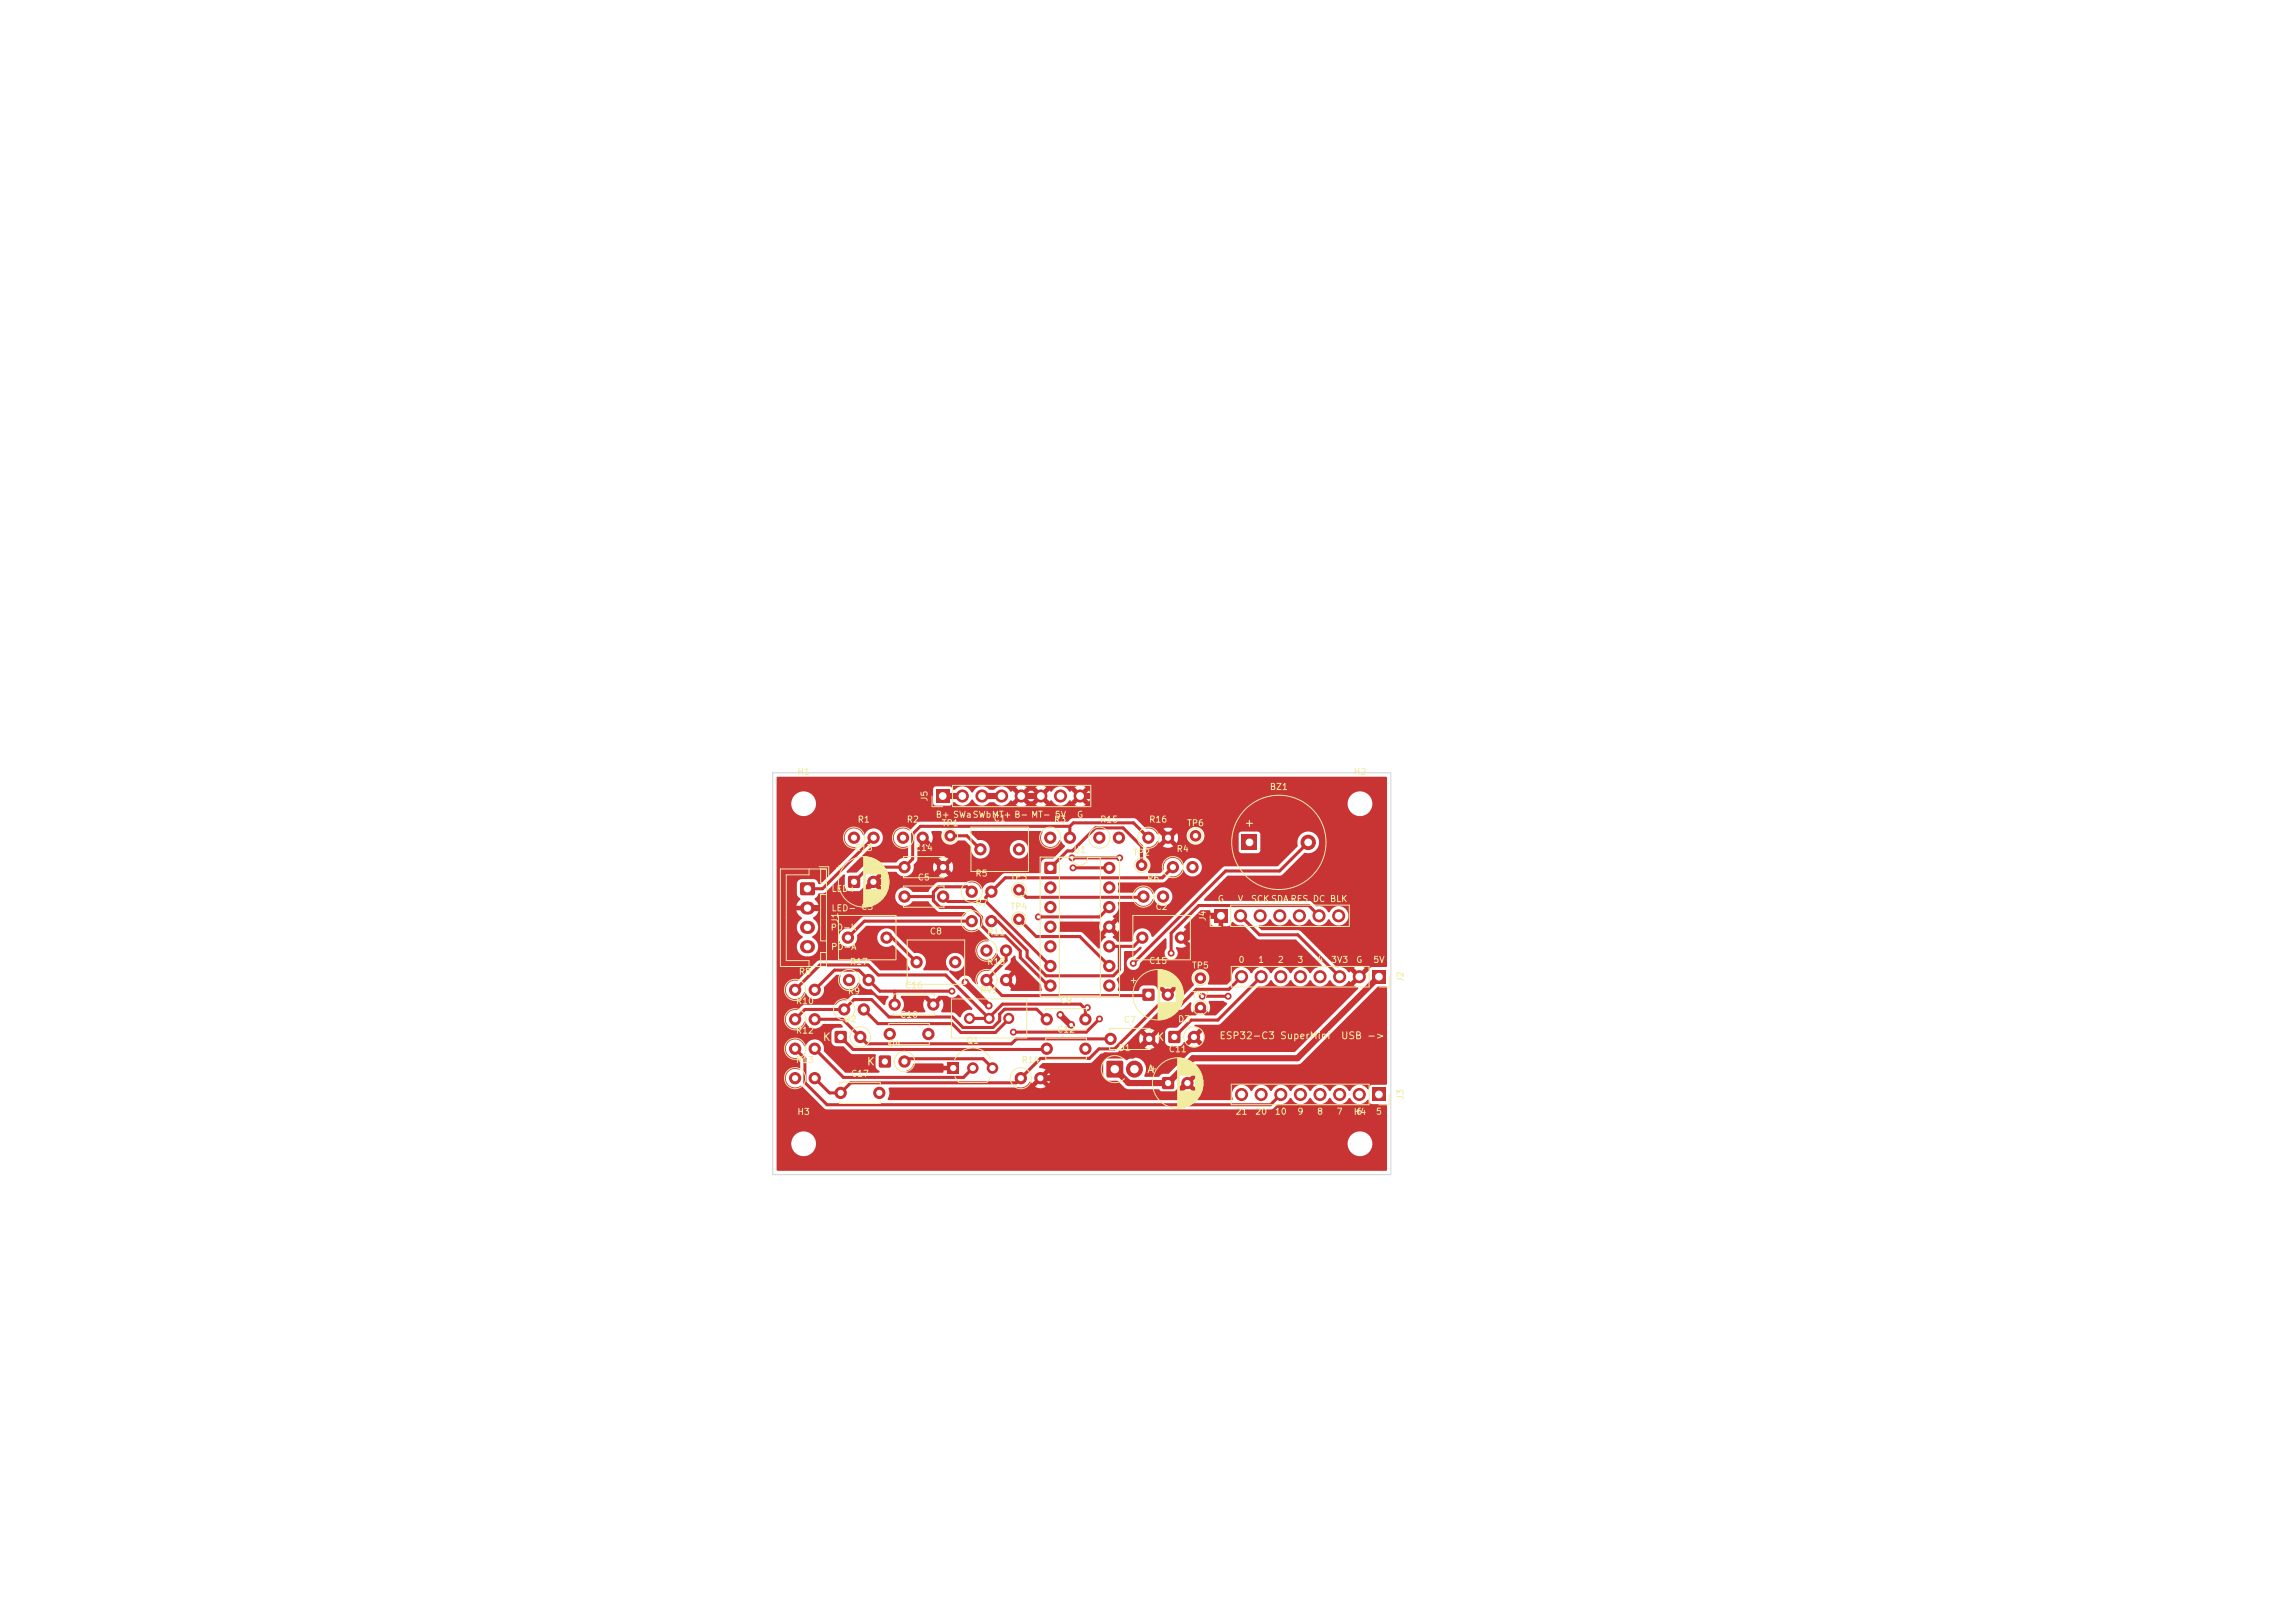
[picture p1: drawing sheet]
<svg xmlns="http://www.w3.org/2000/svg" width="297mm" height="210mm" viewBox="0 0 297 210" stroke-linecap="round" stroke-linejoin="round" font-family="sans-serif">
<defs><g id="words">
<g font-size="1" fill="#f2eda1">
<text x="161" y="107.2">+</text>
<text x="106.4" y="134.9">K</text>
<text x="149.6" y="134.9">K</text>
<text x="112.1" y="138.1">K</text>
<text x="148.4" y="139.1">A</text>
</g>
<g font-size=".9" fill="#f2eda1">
<text x="157.7" y="134.7">ESP32-C3 SuperMini</text>
<text x="173.5" y="134.7">USB -&gt;</text>
</g>
<g font-size=".8" fill="#f2eda1">
<text x="103.1" y="100.5">H1</text>
<text x="175.1" y="100.5">H2</text>
<text x="110.9" y="106.6">R1</text>
<text x="117.3" y="106.6">R2</text>
<text x="120.2" y="103.8" transform="rotate(-90 120.2 103.8)">J5</text>
<text x="121" y="106">B+ SWaSWbMT+ B- MT- 5V</text>
<text x="121.8" y="107.1">TP1</text>
<text x="128.5" y="106.5">C1</text>
<text x="136.3" y="106.6">R3</text>
<text x="139.3" y="106">G</text>
<text x="142.3" y="106.6">R15</text>
<text x="148.6" y="106.6">R16</text>
<text x="153.6" y="107.1">TP6</text>
<text x="164.3" y="102.4">BZ1</text>
<text x="110.5" y="110.3">C13</text>
<text x="118.3" y="110.3">C14</text>
<text x="126.2" y="113.6">R5</text>
<text x="138.9" y="110.6">U1</text>
<text x="146.6" y="110.9">TP2</text>
<text x="152.2" y="110.4">R4</text>
<text x="107.5" y="115.6">LED+</text>
<text x="107.5" y="118.1">LED- C3</text>
<text x="108.7" y="119.5" transform="rotate(-90 108.7 119.5)">J1</text>
<text x="118.7" y="114.1">C5</text>
<text x="126.2" y="117.4">R7</text>
<text x="130.7" y="114.1">TP3</text>
<text x="130.7" y="117.9">TP4</text>
<text x="148.4" y="114.3">R6</text>
<text x="149.5" y="117.9">C2</text>
<text x="156.2" y="119.3" transform="rotate(-90 156.2 119.3)">J4</text>
<text x="157.5" y="116.9">G</text>
<text x="160.1" y="116.9">V</text>
<text x="161.8" y="116.9">SCKSDARES DC BLK</text>
<text x="107.4" y="120.6">PD-K</text>
<text x="107.5" y="123.1">PD-A</text>
<text x="109.9" y="125">R17</text>
<text x="120.3" y="121.1">C8</text>
<text x="127.7" y="125">R18</text>
<text x="127.7" y="121.2">R11</text>
<text x="148.6" y="124.9">C15</text>
<text x="154.2" y="125.5">TP5</text>
<text x="160.2" y="124.8">0</text>
<text x="162.7" y="124.8">1</text>
<text x="165.3" y="124.8">2</text>
<text x="167.8" y="124.8">3</text>
<text x="170.4" y="124.8">4</text>
<text x="172.2" y="124.8">3V3</text>
<text x="175.4" y="124.8">G</text>
<text x="177.6" y="124.8">5V</text>
<text x="102.9" y="130.1">R10</text>
<text x="103.3" y="126.3">R8</text>
<text x="109.7" y="128.9">R9</text>
<text x="116.4" y="131.9">C10</text>
<text x="117" y="128.1">C16</text>
<text x="126.8" y="128.7">RV1</text>
<text x="137.1" y="130">C9</text>
<text x="154.2" y="129.3">TP7</text>
<text x="181.8" y="127.1" transform="rotate(-90 181.8 127.1)">J2</text>
<text x="102.9" y="133.9">R12</text>
<text x="102.9" y="137.7">R13</text>
<text x="109.2" y="132.5">D2</text>
<text x="114.9" y="135.6">D4</text>
<text x="125" y="135.2">Q1</text>
<text x="132.1" y="137.7">R14</text>
<text x="136.7" y="133.8">C12</text>
<text x="144.7" y="136.2">D1</text>
<text x="145.4" y="132.5">C7</text>
<text x="151.2" y="136.3">C11</text>
<text x="152.4" y="132.5">D3</text>
<text x="110.1" y="139.5">C17</text>
<text x="181.8" y="142.4" transform="rotate(-90 181.8 142.4)">J3</text>
<text x="103.1" y="144.5">H3</text>
<text x="159.8" y="144.4">21</text>
<text x="162.4" y="144.4">20</text>
<text x="164.9" y="144.4">10</text>
<text x="167.8" y="144.4">9</text>
<text x="170.4" y="144.4">8</text>
<text x="172.9" y="144.4">7</text>
<text x="175.1" y="144.5">H4</text>
<text x="175.4" y="144.4">6</text>
<text x="178" y="144.4">5</text>
</g>
</g></defs>
<g fill="#c83434">
<path d="M135.2 111.6l.2-.1 1.3 .1v.1v1.3l-.2 .1-1.3-.1-.1-.2z"/>
<path d="M150.4 139.4l.2-.1 1.3 .1 .1 .2-.1 1.3h-.2h-1.3v-.2z"/>
<path d="M121.2 102.2h1.6v1.7h-1.6z"/>
<path d="M160.7 108h2v2h-2z"/>
<path d="M147.9 128l.2-.1 1.3 .1v.2v1.2l-.2 .1-1.3-.1-.1-.1z"/>
<path d="M151.2 133.5l.2-.1 1.3 .1 .1 .1-.1 1.3-.2 .1-1.3-.1v-.2z"/>
<path d="M103.6 114.2h.2h1.4h.2l.1 .2-.1 1.4-.2 .1h-1.4l-.2-.1-.1-.2z"/>
<circle cx="118.6" cy="124.5" r=".8"/>
<circle cx="123.6" cy="124.5" r=".8"/>
<circle cx="135.9" cy="114.8" r=".8"/>
<circle cx="135.9" cy="117.4" r=".8"/>
<circle cx="135.9" cy="119.9" r=".8"/>
<circle cx="135.9" cy="122.5" r=".8"/>
<circle cx="135.9" cy="125" r=".8"/>
<circle cx="135.9" cy="127.5" r=".8"/>
<circle cx="143.6" cy="127.5" r=".8"/>
<circle cx="143.6" cy="125" r=".8"/>
<circle cx="143.6" cy="122.5" r=".8"/>
<circle cx="143.6" cy="119.9" r=".8"/>
<circle cx="143.6" cy="117.4" r=".8"/>
<circle cx="143.6" cy="114.8" r=".8"/>
<circle cx="143.6" cy="112.3" r=".8"/>
<circle cx="153.7" cy="140.1" r=".8"/>
<circle cx="109.9" cy="126.8" r=".8"/>
<circle cx="112.4" cy="126.8" r=".8"/>
<circle cx="135.5" cy="131.9" r=".8"/>
<circle cx="140.5" cy="131.9" r=".8"/>
<circle cx="123" cy="108.1" r=".75"/>
<circle cx="147.7" cy="112" r=".75"/>
<circle cx="130.5" cy="131.8" r=".72"/>
<circle cx="128" cy="131.8" r=".72"/>
<circle cx="125.5" cy="131.8" r=".72"/>
<circle cx="124.5" cy="103" r=".85"/>
<circle cx="127.1" cy="103" r=".85"/>
<circle cx="129.6" cy="103" r=".85"/>
<circle cx="132.2" cy="103" r=".85"/>
<circle cx="134.7" cy="103" r=".85"/>
<circle cx="137.2" cy="103" r=".85"/>
<circle cx="139.8" cy="103" r=".85"/>
<circle cx="131.9" cy="115.1" r=".75"/>
<circle cx="169.3" cy="109" r="1"/>
<circle cx="151.1" cy="128.7" r=".8"/>
<circle cx="154.5" cy="134.2" r=".8"/>
</g>
<path d="M104.4 117.5h.2M104.4 120h.2M104.4 122.5h.2" fill="none" stroke="#c83434" stroke-width="1.7"/>
<g fill="#c83434">
<path d="M143.2 137.3l.2-.1h1.7l.2 .1 .1 .2v1.7l-.1 .2h-.2h-1.7h-.2v-.2v-1.7z"/>
<path d="M113.8 136.6h.2h1.2l.1 .2-.1 1.3-.1 .1-1.3-.1-.1-.2z"/>
<path d="M177.6 125.5h1.7v1.7h-1.7z"/>
<path d="M109.8 113.4l.2-.1 1.3 .1v.2v1.2l-.2 .1-1.3-.1-.1-.1z"/>
<path d="M177.6 140.8h1.7v1.7h-1.7z"/>
<path d="M108.1 133.5l.1-.1 1.3 .1 .1 .1-.1 1.3-.2 .1-1.2-.1-.1-.2z"/>
<path d="M157.1 117.7h1.7v1.7h-1.7z"/>
<path d="M122.6 137.5h1.5v1.5h-1.5z"/>
<circle cx="142.3" cy="108.4" r=".8"/>
<circle cx="144.8" cy="108.4" r=".8"/>
<circle cx="102.9" cy="135.7" r=".8"/>
<circle cx="105.4" cy="135.7" r=".8"/>
<circle cx="146.8" cy="138.3" r="1.1"/>
<circle cx="148" cy="116" r=".8"/>
<circle cx="150.5" cy="116" r=".8"/>
<circle cx="117" cy="137.4" r=".8"/>
<circle cx="147.8" cy="121.3" r=".8"/>
<circle cx="152.8" cy="121.3" r=".8"/>
<circle cx="117" cy="116" r=".8"/>
<circle cx="122" cy="116" r=".8"/>
<circle cx="102.9" cy="139.5" r=".8"/>
<circle cx="105.4" cy="139.5" r=".8"/>
<circle cx="176" cy="104" r="3.2"/>
<circle cx="151.8" cy="112.2" r=".8"/>
<circle cx="154.3" cy="112.2" r=".8"/>
<circle cx="155.4" cy="126.6" r=".75"/>
<circle cx="176" cy="148" r="3.2"/>
<circle cx="127.7" cy="126.8" r=".8"/>
<circle cx="130.2" cy="126.8" r=".8"/>
<circle cx="108.8" cy="141.4" r=".8"/>
<circle cx="113.8" cy="141.4" r=".8"/>
<circle cx="104" cy="148" r="3.2"/>
<circle cx="127.7" cy="123" r=".8"/>
<circle cx="130.2" cy="123" r=".8"/>
<circle cx="126.9" cy="109.9" r=".8"/>
<circle cx="131.9" cy="109.9" r=".8"/>
<circle cx="175.9" cy="126.4" r=".85"/>
<circle cx="173.4" cy="126.4" r=".85"/>
<circle cx="170.8" cy="126.4" r=".85"/>
<circle cx="168.3" cy="126.4" r=".85"/>
<circle cx="165.8" cy="126.4" r=".85"/>
<circle cx="163.2" cy="126.4" r=".85"/>
<circle cx="160.7" cy="126.4" r=".85"/>
<circle cx="113" cy="114.1" r=".8"/>
<circle cx="154.7" cy="108.1" r=".75"/>
<circle cx="135.9" cy="108.4" r=".8"/>
<circle cx="138.5" cy="108.4" r=".8"/>
<circle cx="125.8" cy="119.2" r=".8"/>
<circle cx="128.3" cy="119.2" r=".8"/>
<circle cx="102.9" cy="131.9" r=".8"/>
<circle cx="105.4" cy="131.9" r=".8"/>
<circle cx="110.5" cy="108.4" r=".8"/>
<circle cx="113.1" cy="108.4" r=".8"/>
<circle cx="109.7" cy="121.3" r=".8"/>
<circle cx="114.7" cy="121.3" r=".8"/>
<circle cx="175.9" cy="141.6" r=".85"/>
<circle cx="173.4" cy="141.6" r=".85"/>
<circle cx="170.8" cy="141.6" r=".85"/>
<circle cx="168.3" cy="141.6" r=".85"/>
<circle cx="165.8" cy="141.6" r=".85"/>
<circle cx="163.2" cy="141.6" r=".85"/>
<circle cx="160.7" cy="141.6" r=".85"/>
<circle cx="115.1" cy="133.8" r=".8"/>
<circle cx="120.1" cy="133.8" r=".8"/>
<circle cx="143.7" cy="134.4" r=".8"/>
<circle cx="148.7" cy="134.4" r=".8"/>
<circle cx="117" cy="112.2" r=".8"/>
<circle cx="122" cy="112.2" r=".8"/>
<circle cx="111.3" cy="134.2" r=".8"/>
<circle cx="102.9" cy="128.1" r=".8"/>
<circle cx="105.4" cy="128.1" r=".8"/>
<circle cx="125.8" cy="115.4" r=".8"/>
<circle cx="128.3" cy="115.4" r=".8"/>
<circle cx="160.5" cy="118.5" r=".85"/>
<circle cx="163.1" cy="118.5" r=".85"/>
<circle cx="165.6" cy="118.5" r=".85"/>
<circle cx="168.2" cy="118.5" r=".85"/>
<circle cx="170.7" cy="118.5" r=".85"/>
<circle cx="173.2" cy="118.5" r=".85"/>
<circle cx="116.9" cy="108.4" r=".8"/>
<circle cx="119.4" cy="108.4" r=".8"/>
<circle cx="115.8" cy="130" r=".8"/>
<circle cx="120.8" cy="130" r=".8"/>
<circle cx="135.5" cy="135.7" r=".8"/>
<circle cx="140.5" cy="135.7" r=".8"/>
<circle cx="148.6" cy="108.4" r=".8"/>
<circle cx="151.2" cy="108.4" r=".8"/>
<circle cx="104" cy="104" r="3.2"/>
<circle cx="109.2" cy="130.6" r=".8"/>
<circle cx="111.8" cy="130.6" r=".8"/>
<circle cx="131.9" cy="118.9" r=".75"/>
<circle cx="132.1" cy="139.5" r=".8"/>
<circle cx="134.6" cy="139.5" r=".8"/>
<circle cx="155.4" cy="130.4" r=".75"/>
<circle cx="125.9" cy="138.2" r=".75"/>
<circle cx="128.4" cy="138.2" r=".75"/>
<circle cx="134.4" cy="118.6" r=".45"/>
<circle cx="128" cy="130.1" r=".5"/>
<circle cx="124.9" cy="127.1" r=".5"/>
<circle cx="140.7" cy="130.4" r=".45"/>
<circle cx="138.9" cy="112.3" r=".45"/>
<circle cx="123.2" cy="128.3" r=".45"/>
<circle cx="137.2" cy="131.3" r=".5"/>
<circle cx="138.6" cy="132.6" r=".5"/>
<circle cx="131.1" cy="133.6" r=".45"/>
<circle cx="142.3" cy="131.8" r=".45"/>
<circle cx="146.7" cy="124.7" r=".45"/>
<circle cx="138.7" cy="111" r=".45"/>
<circle cx="144.9" cy="111" r=".45"/>
<circle cx="155.6" cy="128.9" r=".45"/>
<circle cx="158.9" cy="128.9" r=".45"/>
<circle cx="151.6" cy="123.3" r=".45"/>
</g>
<g fill="none" stroke="#c83434" stroke-width=".4">
<path d="M113.1 108.4l-6.7 6.6h-1.9M117 116h3.8M122 116l.7 .7h4.9M123 108.1h2.1l1.8 1.8M125.8 115.4l-.7-.7h-3.6l-.7 .7v1.1l.9 .9h4.1l1.2 1.3v1.1l1.4 1.3h1.7l1.9 1.9v.9l3.7 3.6h.2M125.8 119.2h-13.9l-2.2 2.1M127.6 116.7l8.3 8.3M128.3 119.2h.8l3.8 3.8v.8l2.5 2.5h8.7l.8-.8v-3M131.9 118.9l2.2 2.3h5.6l3.9 3.8M131.9 115.1l.9 1h15.1l.1-.1M138.5 106.9l.4-.4h7.8l1.9 1.9M138.5 106.9h-19.4l-1 1v3.2l-1.1 1.1h-4.6l-1.9 1.9"/>
<path d="M138.5 106.9v1.5M138.7 111h6.2M138.9 112.3h4.7M143.6 117.4l-1.3 1.2h-7.9M147.7 112v-2.5l-2.4-2.4h-3.5l-3 3h-.7l-2.2 2.2M151.8 112.2l-1.4 1.4h-20.3l-2.5 2.5v.6M160.5 118.5l2.5 2.5h5l5.4 5.4M169.3 109l-3.7 3.7h-7l-11.9 12M170.7 118.5l-1.3-1.3h-14.3l-3.5 3.5v2.6M102.9 128.1l3.2-3.2h6.3l1.3 1.3h8.7l5.6 5.6M102.9 131.9l1.3-1.3h5l1.3-1.3h2.3l2.3 2.3h8.2l1.3 1.4h3.9l.9-.9v-.9l.6-.6h4.2l1.3 1.3M102.9 135.7l1.3 1.3v3.1l2.8 2.9h57.4l1.3-1.4"/>
<path d="M105.4 128.1l2.6-2.6h3.1l2.8 2.8h9.3M105.4 131.9h3.6l3.2 3.2h18.7l.6-.7h12.2M105.4 135.7l3.7 3.7h15.6l1.2-1.2M108.8 134.2l1.6 1.6h25l.1-.1M111.8 130.6l1.8 1.9h9.6l1.1 1.1h4.5l1.7-1.7v-.1M114.7 121.3h.7l3.2 3.2M115.8 128.3v1.7M117 137.4l.4-.4h9.8l1.2 1.2M125.5 131.8h2.5M130.2 123v1.3l-2.5 2.5 2 2h18.8l.1-.1M140.5 130.6l-.7-.7h-10.1l-1.7 1.8v.1M140.5 130.6v1.3"/>
<path d="M140.7 130.4l-.2 .2M142.3 131.8l-1.7 1.8h-9.5M147.8 121.3l-1.1 1.2h-3.1M155.6 128.9h3.3M160.7 126.4l-1.7 1.6h-4.2l-2 2.1h-2.9l-5.7 5.6h-2l-1.2 1.3h-6.3l-3.2 3.1h-21.4l-1.3 1.3h-1.5l-1.9-1.9M163.2 126.4l-5.6 5.6h-3.4l-2.2 2.2"/>
</g>
<g fill="none" stroke="#c83434" stroke-width=".8">
<path d="M119.4 108.4v1.2l2.6 2.6-1.9 1.9h-7.1l-3.4 3.4h-5.1M122 103h2.5M127.1 103h2.5M132.2 103h2.5M139.8 103h6l5.4 5.4 4.3-4.4h20.5M158 118.5h-1.5l-2.8 2.8h-.9M124.9 127.1l3.1 3M137.2 131.3l1.3 1.3h.1M141.3 138.4l3.2 3.2h7.7l1.5-1.5M148.7 134.4l-2.1 2.2h-3.5l-2.8 2.7h-.3l-.2 .2h-5.2M152.8 121.3h.1M178.4 126.4l-10.5 10.5h-13.5l-3.2 3.2h-5.1l-1.8-1.8"/>
<path d="M146 140h.1"/>
</g>
<g fill="#c83434">
<path d="M100.5 100.6l.1-.1h78.8l.1 .1v24.4l-.1 .1h-1.8a.45 .45 0 0 0-.4 .5l-.8 .7-.2-.3-.2-.1 .6-.7a1.35 1.35 0 0 0-1.4 0l.6 .7-.2 .1-.2 .3-.6-.6-.2 .1-.1-.1a1.43 1.43 0 0 0-1.5-.6l-4.8-4.7h-4.9l-.4-.4v-.1l.1-.1a1.33 1.33 0 0 0 1.3-.8h.1a1.3 1.3 0 0 0 1.2 .8 1.3 1.3 0 0 0 1.2-.8h.2a1.3 1.3 0 0 0 1.2 .8 1.3 1.3 0 0 0 1.1-.8h.2a1.3 1.3 0 0 0 1.2 .8 1.3 1.3 0 0 0 1.2-.8h.1a1.27 1.27 0 0 0 2 .5 1.27 1.27 0 0 0 0-2 1.27 1.27 0 0 0-1.9 .5h-.2a1.47 1.47 0 0 0-1.6-.8l-.6-.5-.3-.1h-13.4l-.2-.2 3.1-3.1h6.9l3-3a1.41 1.41 0 0 0 1.9-1.1 1.41 1.41 0 0 0-1.5-1.6 1.41 1.41 0 0 0-1.2 1.9l-2.7 2.6h-6.8l-.3 .1-8.9 9h-.2a1.23 1.23 0 0 0-1.5-1.1 1.23 1.23 0 0 0-1 1.5l-.2 .3-1.8-.1-.6-.5v-.1l.2-.2-.6-.7-.7 .7 .2 .2-.1 .2a1.42 1.42 0 0 0-.7 1.3h-.2l-2.1-2.1h-2.9l-.1-.2 .1-.6-.1-.4 .2-.2h5l.1 .2a1.34 1.34 0 0 0 .1 1.2l.8-.7v.1a.41 .41 0 0 0 .4 .3 .41 .41 0 0 0 .4-.4l.7 .7a1.3 1.3 0 0 0 0-1.4l-.7 .7-.2-.3-.3-.1 .7-.7-.2-.1 .1-.2a1.2 1.2 0 0 0 .6-1.6v-.1l.1-.1h2.1a1.27 1.27 0 0 0 2.3-.3l.1-.1a1.22 1.22 0 0 0 1.5 .9 1.22 1.22 0 0 0 .8-1.5 1.22 1.22 0 0 0-1.5-.8l-.5 .3-.3 .5h-.2a1.22 1.22 0 0 0-1-.9 1.22 1.22 0 0 0-1.2 .7h-2.2v-.1l.1-.5-.1-.7h5.8l.3-.1 .7-.7a1.37 1.37 0 0 0 1.5-.9l.2 .1a1.21 1.21 0 0 0 1.8 .6 1.21 1.21 0 0 0 0-2 1.21 1.21 0 0 0-1.8 .7h-.2a1.25 1.25 0 0 0-1.5-.9 1.25 1.25 0 0 0-.9 1.5l-.5 .5h-1.4l-.2-.2a1.3 1.3 0 0 0-.2-1.9v-1.2l.1-.1 .7-.1h1.4a1.3 1.3 0 0 0 1.3 0l-.6-.7-.7 .7h-1.4l.3-.2 .3-.4h.2l.1 .2 .8-.8a.41 .41 0 0 0 .3 .5 .41 .41 0 0 0 .5-.4l.7 .7 .2-.6-.1-.4h1.2v.1a1.15 1.15 0 0 0 1.3 1.1 1.15 1.15 0 0 0 1-1.3h4.4v2l.2 .3 .2 .1h2l.2-.1 .2-.2v-2.1l-.1-.2-.2-.2h-2.1l-.3 .2-.1 .2h-4.4a1.15 1.15 0 0 0-1.2-1 1.15 1.15 0 0 0-1.1 1.1h-1.2l-.1-.4-.7 .7a.4 .4 0 0 0-.4-.4 .4 .4 0 0 0-.4 .3l-.8-.6-.1 .2h-.1l-.4-.4-.3-.2h1.4l.7 .7 .6-.7a1.3 1.3 0 0 0-1.3 0l-2.2-.1-1.2-1.2-.3-.1h-8l-.7 .4h-19.1l-.3 .1-.9 1h-.2a1.22 1.22 0 0 0-1.9 .9 1.22 1.22 0 0 0 1.7 1.2l.1 .2v1.1l-.1 .2a1.48 1.48 0 0 0-1.5 .6h-3.5l-.3 .1-1.2 1.2h-1.3v-.2l3.2-3.1a1.21 1.21 0 0 0 1.4-.9 1.21 1.21 0 0 0-.8-1.5 1.21 1.21 0 0 0-1.5 .8l-.2 .1a1.22 1.22 0 0 0-1.4-.9 1.22 1.22 0 0 0-1 1.4 1.22 1.22 0 0 0 1.4 1l.1 .1v.1l-4.6 4.6-.3-.1a.67 .67 0 0 0-.6-.6h-1.6l-.3 .2-.3 .4v1.4a.72 .72 0 0 0 .5 .6v.1l-.4 .4-.1 .4h1l-.1 .2 .1 .4h-1a1.82 1.82 0 0 0 .7 1l-.2 .2a1.28 1.28 0 0 0 .3 2.2v.1a1.27 1.27 0 0 0-.8 1.4 1.27 1.27 0 0 0 1.2 1.1 1.29 1.29 0 0 0 1.5-.9 1.29 1.29 0 0 0-.7-1.6v-.1a1.28 1.28 0 0 0 .2-2.3l-.1-.2a1.53 1.53 0 0 0 .7-.9h-1l.1-.2-.1-.4h1l-.1-.4-.4-.5 .3-.3 .2-.4h.6l.3-.1 2.4-2.4 .2 .1-.1 1.6a.66 .66 0 0 0 .6 .5l2.4-.1a1.3 1.3 0 0 0 1.4 0l-.7-.7-.7 .7h-.9l.3-.4h.2l.7-.7v.1a.41 .41 0 0 0 .5 .3 .41 .41 0 0 0 .4-.4l.6 .7a1.3 1.3 0 0 0 0-1.4l-.6 .7-.2-.3-.3-.1 .8-.9h2.1a1.36 1.36 0 0 0 1.6 .5h3.9a1.3 1.3 0 0 0 1.3 0l-.6-.7-.7 .7h-3.9l.2-.1a1.2 1.2 0 0 0 .5-1.1h2.6l.1 .8 .7-.7v.1a.41 .41 0 0 0 .5 .3 .41 .41 0 0 0 .4-.4l.7 .7a1.3 1.3 0 0 0 0-1.4l-.7 .7a.4 .4 0 0 0-.4-.4 .4 .4 0 0 0-.5 .4l-.7-.7-.1 .6h-2.6v-.1l.5-.6v-.3h2.7l.7 .7 .6-.7a1.3 1.3 0 0 0-1.3 0h-2.7v-1.4l.1-.1a1.7 1.7 0 0 0 1.3-.1l-.7-.7 .3-.2 .1-.2 .7 .7a1.39 1.39 0 0 0 0-1.4l.2-.2h1.1l.1 .1a1.22 1.22 0 0 0 .5 1.6 1.22 1.22 0 0 0 1.6-.5l.9 .1 .8 .7a1.27 1.27 0 0 0 1.6 1.5 1.2 1.2 0 0 0 .8-1.2h2.6v.2a1.2 1.2 0 0 0 1.8 .9 1.2 1.2 0 0 0 0-2 1.2 1.2 0 0 0-1.8 .9h-2.6l-.1-.2a1.34 1.34 0 0 0-1.5-.9l-.9-.9v-.2l9.2-.1 .1 .2a1.22 1.22 0 0 0 .5 1.8 1.22 1.22 0 0 0 1.7-.8l.2 .1 .5 .6v.2l-1.5 1.5h-1a.65 .65 0 0 0-.6 .6v1.1v.2h-4.7l-.3 .1-1 1.1a1.48 1.48 0 0 0-1.6 .9l-.2-.1a1.34 1.34 0 0 0-1.5-.8l-4-.1-.3 .2-.8 .8-.2 .3h-1.9a1.27 1.27 0 0 0-1.3-.6 1.27 1.27 0 0 0-1 .9 1.22 1.22 0 0 0 .7 1.4 1.22 1.22 0 0 0 1.5-.5h2l1.2 1.3 .3 .1h3.3l.1 .2-.4 .4h-12.8l-.3 .1-1.5 1.4a1.22 1.22 0 0 0-1.5 1.1 1.22 1.22 0 0 0 1.4 1.3 1.22 1.22 0 0 0 1-1.5l1.3-1.2h12.5a1.35 1.35 0 0 0 1.9 .4l1.4 1.4v.2a1.22 1.22 0 0 0-1.5 1.5 1.22 1.22 0 0 0 2.1 .5l.2-.5h.2l.5 .8-1.5 1.5a1.29 1.29 0 0 0-1.5 1.7l-.1 .1-.1-.1-.5-.4a.93 .93 0 0 0-.8-.7 .93 .93 0 0 0-.9 .6h-.2l-1-1a.15 .15 0 0 1-.1-.2 .15 .15 0 0 1 .2-.1 1.2 1.2 0 0 0 1.8-.9 1.2 1.2 0 0 0-1.6-1.2 1.2 1.2 0 0 0-.4 2v.1l-.1 .1h-3.1l-.1-.2a1.25 1.25 0 0 0 .2-1.5 1.25 1.25 0 0 0-1.4-.6l-2.4-2.3a1.22 1.22 0 0 0-1.6-.8 1.22 1.22 0 0 0-.6 1.7 1.22 1.22 0 0 0 1.8 .4l1.9 1.9a1.56 1.56 0 0 0 .4 1.2l-.2 .2h-3.6l-1.3-1.2-.3-.1h-6.4l-.3 .1-2.5 2.5a1.21 1.21 0 0 0-1.5 .9 1.21 1.21 0 0 0 .9 1.4 1.21 1.21 0 0 0 1.5-.8h.1a1.25 1.25 0 0 0 1.5 .8 1.25 1.25 0 0 0 .9-1.4l1.6-1.6h.5l.1 .1a1.21 1.21 0 0 0 .7 1.6 1.21 1.21 0 0 0 1.6-.7l.1-.1 .1 .1a1.32 1.32 0 0 0 1.5 .8l.8 .8 1.4 .1-.5 1.1h-.2l-1.1-1.1-.3-.2h-2.5l-.2 .2-.6 .5a1.6 1.6 0 0 0-1.5 .6h-4l-.3 .1-.5 .6a1.27 1.27 0 0 0-1.5 1.7 1.22 1.22 0 0 0 1.2 .7 1.22 1.22 0 0 0 1.1-.9h.1a1.31 1.31 0 0 0 1.1 .9 1.31 1.31 0 0 0 1.3-.6h2.1l.4 .3-.1 .2h-.8a.65 .65 0 0 0-.6 .6v1.2a.65 .65 0 0 0 .6 .6h1l.8 .9 .3 .1h3l.1 .1-.1 1.5a.85 .85 0 0 0 .5 .6l-.1 .2h-4.3l-2.7-2.7a1.27 1.27 0 0 0-1.7-1.5l-.5 .3-.2 .5-.2-.1a1.21 1.21 0 0 0-1.6-.7 1.21 1.21 0 0 0-.8 1.4 1.21 1.21 0 0 0 1.5 .9l.4 .3v1.1l-.2 .1a1.21 1.21 0 0 0-1.7 1.2 1.21 1.21 0 0 0 1.9 .9l3.1 2.9 .3 .2h57.5l.3-.2 .5-.5a1.46 1.46 0 0 0 1.6-.8h.2a1.3 1.3 0 0 0 1.2 .8 1.3 1.3 0 0 0 1.2-.8h.1a1.3 1.3 0 0 0 1.2 .8 1.3 1.3 0 0 0 1.2-.8h.2a1.3 1.3 0 0 0 1.2 .8 1.3 1.3 0 0 0 1.2-.8h.1a1.3 1.3 0 0 0 2.3 .2h.1l.2 .4 .2 .2h1.8l.2 .1v8.4l-.1 .1h-78.8l-.1-.1v-49.3h20.2v1.8l.2 .3 .2 .1h1.8l.2-.1 .2-.4h.3a1.28 1.28 0 0 0 2.1-.3h.2a1.34 1.34 0 0 0 2.2 .3h.6a1.34 1.34 0 0 0 2.1-.2l.2 .1 .7-.6 .1 .2 .3 .2-.7 .6a1.35 1.35 0 0 0 1.5 0l-.7-.6 .4-.2 .1-.2 .6 .6h.1h.2l.6-.6 .1 .2 .3 .2-.6 .6a1.35 1.35 0 0 0 1.4 0l-.6-.6 .3-.2 .1-.2 .6 .6 .1-.1h.2a1.29 1.29 0 0 0 2.3 0h.1l.1 .1 .7-.6 .1 .2 .3 .2-.6 .7a1.35 1.35 0 0 0 1.4-.1l-.6-.6 .3-.2 .1-.2 .6 .6a1.35 1.35 0 0 0 0-1.4l-.6 .6-.1-.2-.3-.2 .6-.7a1.35 1.35 0 0 0-1.4 .1l.6 .6-.2 .1-.2 .3-.7-.6-.1 .1h-.1a1.29 1.29 0 0 0-2.3 0h-.1l-.2-.1-.6 .6-.2-.3-.2-.1 .6-.7a1.35 1.35 0 0 0-1.4 .1l.6 .6-.2 .1-.2 .3-.6-.6h-.2h-.1l-.6 .6-.2-.3-.3-.1 .7-.6a1.35 1.35 0 0 0-1.5 0l.7 .6-.2 .1-.2 .3-.7-.6-.1 .1h-.1a1.34 1.34 0 0 0-2.2-.2h-.6a1.28 1.28 0 0 0-2.1 .3h-.2a1.34 1.34 0 0 0-2.2-.3h-.2l-.2-.4-.2-.1-1.9 .1-.2 .1-.1 .2h-20.2z"/>
<path d="M115 140.8l17.2-.1 .4-.1h1.4a1.3 1.3 0 0 0 1.3 0l-.7-.7-.6 .7h-1.4l.3-.2 .3-.4h.2l.1 .2 .7-.7a.41 .41 0 0 0 .4 .4 .41 .41 0 0 0 .5-.4l.7 .7a1.3 1.3 0 0 0 0-1.4l-.8 .7-.1-.3-.3-.1 .7-.7-.8-.2v-.2l.5-.4h6.1l.3-.2 1.1-1.1h2l.8-.8h2.7a1.3 1.3 0 0 0 1.4 0l-.7-.6-.7 .6h-2.7l1.2-1.2h.9l.2 .8 .7-.7h-.1l.1 .1a.41 .41 0 0 0 .5 .3 .41 .41 0 0 0 .3-.4l.7 .7a1.3 1.3 0 0 0 0-1.4l-.7 .7a.4 .4 0 0 0-.4-.4 .4 .4 0 0 0-.4 .4l-.7-.7-.2 .6h-.9l1-1h.5l.7 .7 .7-.7a1.3 1.3 0 0 0-1.4 0h-.5l2.7-2.6h2.7l.2-.2 .8-.8h.2l.1 .1a1.45 1.45 0 0 0 .1 1.2l.7-.7a.35 .35 0 0 0 .4 .4 .35 .35 0 0 0 .3-.4l.7 .7 .1-.1a1.88 1.88 0 0 0-.1-1.3l1.9-.1 .5 .3v.1l-1.5 1.5h-1.4l-.5-.6-.7 .6h-.6l-.3 .1-1.5 1.5h-.9a.65 .65 0 0 0-.6 .6v1.2a.65 .65 0 0 0 .6 .6l2.4-.1a1.3 1.3 0 0 0 1.4 0l-.7-.7-.7 .7h-.9l.3-.4h.2l.7-.7a.41 .41 0 0 0 .4 .4 .41 .41 0 0 0 .4-.4l.7 .7a1.3 1.3 0 0 0 0-1.4l-.7 .7-.1-.3-.3-.1 .7-.7-.6-.2v-.3h3.1l.3-.1 4.9-4.9a1.34 1.34 0 0 0 1.5-.8h.1a1.3 1.3 0 0 0 1.2 .8 1.3 1.3 0 0 0 1.2-.8h.2a1.3 1.3 0 0 0 1.2 .8 1.3 1.3 0 0 0 1.2-.8h.1a1.3 1.3 0 0 0 1.2 .8 1.3 1.3 0 0 0 1.2-.8h.2a1.34 1.34 0 0 0 1.1 .8 1.34 1.34 0 0 0 1.3-.7l.2 .2 .6-.6 .1 .2 .3 .2-.6 .6 .5 .2v.2l-8.2 8.2h-13.2l-.4 .2-2.7 2.6-.8 .1-.5 .3h-1.7l-.1-.1a1.53 1.53 0 0 0-.3-2 1.53 1.53 0 0 0-2 0l-.6-.4h-1.8l-.4 .2-.2 .4v1.9a.65 .65 0 0 0 .6 .5l1.3 .1 .9 .9 .4 .1h3.9l.3 .3 .4 .1h2.4a1.3 1.3 0 0 0 1.4 0l-.7-.7-.7 .7h-1l.4-.4 .2-.1 .7-.7v.1a.41 .41 0 0 0 .4 .3 .41 .41 0 0 0 .4-.4l.7 .7a1.3 1.3 0 0 0 0-1.3l-.7 .6-.2-.3-.3-.1 .8-.7-.6-.2v-.2l.9-.9h13.3l.3-.1 10-9.9 1-.1 .2 .2v12.4l-.1 .2h-1.8a.62 .62 0 0 0-.5 .5h-.1a1.29 1.29 0 0 0-2.3 .3h-.1a1.3 1.3 0 0 0-1.2-.8 1.3 1.3 0 0 0-1.2 .8h-.2a1.3 1.3 0 0 0-1.2-.8 1.3 1.3 0 0 0-1.2 .8h-.1a1.3 1.3 0 0 0-1.2-.8 1.3 1.3 0 0 0-1.2 .8h-.1a1.3 1.3 0 0 0-1.2-.8 1.3 1.3 0 0 0-1.2 .8h-.2a1.3 1.3 0 0 0-1.2-.8 1.3 1.3 0 0 0-1.2 .8h-.1a1.28 1.28 0 0 0-1.7-.7 1.28 1.28 0 0 0-.7 1.7l-.1 .2h-44.4l-.1-.1v-.2a1.3 1.3 0 0 0 .1-1.2z"/>
<path d="M117.3 138.6a1.69 1.69 0 0 0 1-1h3.7l.1 .1v.2h1l-.1 .2 .1 .4h-1v.2l-.1 .1h-4.6l-.1-.1z"/>
<path d="M116.6 128.9h3.4l.8 .7 .7-.7h1.1a.95 .95 0 0 0 1.4-.2l1.8 1.7v.2a1.38 1.38 0 0 0-1.5 1h-.2l-.6-.6h-1.6l-.1-.2a1.41 1.41 0 0 0 .1-1.5l-.7 .7a.4 .4 0 0 0-.4-.4 .4 .4 0 0 0-.4 .4l-.7-.7a1.35 1.35 0 0 0 .1 1.5l-.2 .2h-2.8l-.1-.1v-.1a1.24 1.24 0 0 0-.1-1.8z"/>
<path d="M145.5 123.1h.1h1.2l.3-.2 .4-.4h.2v.2l-1 1.1a.88 .88 0 0 0-.9 .8 .88 .88 0 0 0 .9 .9 .88 .88 0 0 0 .9-.9l3.2-3.2 .2 .2-.1 1.1a.86 .86 0 0 0 .1 1.3 .86 .86 0 0 0 1.2-.1 .86 .86 0 0 0 0-1.2v-.1l.2-.1a1.29 1.29 0 0 0 1.1-.1l-.7-.7 .3-.1 .2-.3 .6 .7a1.3 1.3 0 0 0 0-1.4l-.6 .7-.2-.3-.3-.1 .7-.7-.2-.1v-.2l2.1-2.1h1.1h.1v.4h1l-.1 .2 .1 .4h-1l.1 .8 .3 .2h.7v-.9l.2 .1 .4-.1v.9h.8l.3-.5h.1a1.64 1.64 0 0 0 1.5 .5l1.8 1.7 4.9 .1 3.3 3.3 .1 .1-.2 .1a1.33 1.33 0 0 0-1.3 .8h-.1a1.3 1.3 0 0 0-1.2-.8 1.3 1.3 0 0 0-1.2 .8h-.1a1.3 1.3 0 0 0-1.2-.8 1.3 1.3 0 0 0-1.2 .8h-.2a1.3 1.3 0 0 0-1.2-.8 1.3 1.3 0 0 0-1.2 .8h-.1a1.29 1.29 0 0 0-1.6-.7 1.29 1.29 0 0 0-.9 1.5l-.6 .7h-2.3l-.2-.1a1.17 1.17 0 0 0-.2-1.6 1.17 1.17 0 0 0-1.6 .1 1.17 1.17 0 0 0 0 1.6l-1.9 2a.16 .16 0 0 1-.2 0 .16 .16 0 0 1-.1-.2l.1-.6-.2-.6-.7 .7a.4 .4 0 0 0-.4-.4 .4 .4 0 0 0-.4 .4l-.7-.7h-.2l-.3-.4h.9l.7 .7 .7-.7a1.3 1.3 0 0 0-1.4 0l-2.4-.1a.83 .83 0 0 0-.7 .7h-2.5h-.1v-.2a1.46 1.46 0 0 0-.2-1.3l.9-1z"/>
<path d="M130.9 124l.3-.3h.2l.2 .6 3.1 3.1 .1 .7-.1 .1h-3.8a.16 .16 0 0 1-.1-.1 .16 .16 0 0 1 .1-.2l-.7-.7a.44 .44 0 0 0 .4-.4l.7 .7a1.3 1.3 0 0 0 0-1.4l-.7 .7a.44 .44 0 0 0-.4-.4l.7-.7-.8-.2-.1-.1 .7-.8z"/>
</g>
<g fill="none" stroke="#f2eda1" stroke-width=".13">
<path d="M101 112.4h6v12.7h-6zM104.7 112.5v.7h-3v11.1h3v.8M106 112.2h1.2v1.2M106.2 112.5h.8v1.7h-.8zM106.2 115.8h.8v6h-.8zM108.3 112.3h.6M108.5 118.5h7.4v5.7h-7.4zM108.6 112v.6M111.8 110.9v6.4M111.9 110.9v6.4M111.9 108.4h.1M112 110.9v6.4"/>
<path d="M112 110.9v2.2M112 115.1v2.2M112.1 110.9v2.2M112.1 115.1v2.2M112.2 110.9v2.2M112.2 115.1v2.2M112.3 110.9v2.2M112.3 115.1v2.2M112.4 110.9v2.2M112.4 115.1v2.2M112.5 110.9v2.2M112.5 115.1v2.2"/>
<path d="M112.5 111v2.1M112.5 115.1v2.1M112.6 111v2.1M112.6 115.1v2.1M112.7 111v2.1M112.7 115.1v2.1M112.8 111v2.1M112.8 115.1v2.1M112.9 111.1v2M112.9 115.1v2.1M112.9 115.1v2M113 111.1v2"/>
<path d="M113 115.1v2M113.1 111.1v2M113.1 115.1v2M113.1 111.2v1.9M113.1 115.1v1.9M113.2 111.2v1.9M113.2 115.1v1.9M113.3 111.2v1.9M113.3 115.1v1.9M113.3 111.3v1.8M113.3 115.1v1.8M113.4 111.3v1.8"/>
<path d="M113.4 115.1v1.8M113.5 111.3v1.8M113.5 115.1v1.8M113.5 111.4v1.7M113.5 115.1v1.7M113.6 111.4v1.7M113.6 115.1v1.7M113.7 111.5v1.6M113.7 115.1v1.6M113.8 111.6v1.5M113.8 115.1v1.6M113.8 115.1v1.5"/>
<path d="M113.9 111.6v1.5M113.9 115.1v1.5M113.9 111.7v1.4M113.9 115.1v1.4M114 111.7v1.4M114 115.1v1.4M114 111.8v1.3M114 115.1v1.3M114.1 111.8v1.3M114.1 115.1v1.3M114.1 111.8v4.6M114.1 111.9v4.4"/>
<path d="M114.2 111.9v4.4M114.2 112v4.2M114.3 112v4.2M114.3 112.1v4.1M114.3 112.1v4M114.4 112.2v3.9M114.4 112.2v3.8M114.5 112.3v3.6M114.5 112.4v3.4M114.6 112.5v3.3M114.6 112.5v3.2M114.7 112.6v3"/>
<path d="M114.7 112.7v2.8M114.7 112.8v2.7M114.8 112.8v2.6M114.8 112.9v2.4M114.9 113v2.2M114.9 113.2v1.8M114.9 113.3v1.6M115 113.5v1.2M115 113.7v.8M116.9 115v-.4h5.3v.4M116.9 111.2v-.4h5.3v.4M116.9 113.2v.4h5.3v-.4"/>
<path d="M116.9 117v.4h5.3v-.4M118.2 108.4h.1M120.6 103v1.4h1.4M123.3 101.6h17.9v2.8h-17.9zM125.7 107h7.4v5.8h-7.4zM127.1 119.2h.1M127.1 115.4h.1M134.6 110.9h10.3v18h-10.3zM137.1 111h1.6a1 1 0 0 0 1 1 1 1 0 0 0 1-1h1.7v17.9h-5.3zM137.3 108.4h.1M143.6 108.4h.1M146.6 118.5h7.4v5.7h-7.4z"/>
<path d="M149.3 116h.1M150 108.4h.1M153.2 112.2h.1M156.6 118.5v1.4h1.4M159.3 117.1h15.3v2.8h-15.3zM104.3 135.7h.1M104.3 139.5h.1M104.3 131.9h.1M104.3 128.1h.1M106.2 123.2h.8v1.9h-.8zM109.9 134.2h.1M110.6 130.6h.1"/>
<path d="M111.2 126.8h.1M115 132.8v-.4h5.3v.4M115 134.8v.4h5.3v-.4M115.6 137.4h.1M115.7 129v-.4h5.2v.4M115.7 131v.4h5.2v-.4M117.4 121.6h7.4v5.8h-7.4zM123.1 129.3h9.8v5h-9.8zM123.5 137.1a2.6 2.6 0 0 1 2.4-1.5 2.6 2.6 0 0 1 2.4 1.5M123.6 139.3l.5 .8h3.6l.5-.8M129 126.8h.1M129 123h.1"/>
<path d="M133.5 139.5h.1M135.3 130.9v-.4h5.3v.4M135.3 132.9v.4h5.3v-.4M135.3 134.7v-.4h5.3v.4M135.3 136.7v.4h5.3v-.4M143.6 133.4v-.3h5.2v.3M143.6 135.5v.3h5.2v-.3M145.5 137.1a1.75 1.75 0 0 0-2.5 0 1.75 1.75 0 0 0 0 2.5 1.75 1.75 0 0 0 2.5 0M146.4 126.9h.6M146.7 126.6v.6M148.9 138.3h.6M149.2 138v.6"/>
<path d="M149.9 125.5v6.4M150 125.5v6.4M150.1 125.5v6.4M150.1 125.5v2.2M150.1 129.8v2.1M150.2 125.5v2.2M150.2 129.8v2.1M150.3 125.5v2.2M150.3 129.8v2.1M150.4 125.5v2.2M150.4 129.8v2.1M150.5 125.5v2.2"/>
<path d="M150.5 129.8v2.1M150.6 125.6v2.1M150.6 129.8v2.1M150.7 125.6v2.1M150.7 129.8v2M150.8 125.6v2.1M150.8 129.8v2M150.9 125.6v2.1M150.9 129.8v2M150.9 125.7v2M151 125.7v2M151 129.8v2"/>
<path d="M151 129.8v1.9M151.1 125.7v2M151.1 129.8v1.9M151.2 125.7v2M151.2 129.8v1.9M151.2 125.8v1.9M151.2 129.8v1.8M151.3 125.8v1.9M151.3 129.8v1.8M151.4 125.8v1.9M151.4 129.8v1.8M151.4 125.9v1.8"/>
<path d="M151.4 129.8v1.7M151.5 125.9v1.8M151.5 129.8v1.7M151.6 125.9v1.8M151.6 129.8v1.7M151.6 126v1.7M151.6 129.8v1.6M151.7 126v1.7M151.7 129.8v1.6M151.8 126.1v1.6M151.8 129.8v1.5M151.9 126.2v1.5"/>
<path d="M151.9 129.8v1.5M151.9 129.8v1.4M152 126.2v1.5M152 129.8v1.4M152 126.3v1.4M152 129.8v1.3M152.1 126.3v1.4M152.1 129.8v1.3M152.1 126.4v1.3M152.2 126.4v1.3M152.2 129.8v1.2M152.2 126.4v4.6"/>
<path d="M152.2 126.5v4.4M152.3 126.5v4.4M152.3 126.6v4.2M152.4 126.6v4.2M152.4 126.7v4.1M152.4 136.9v6.5M152.4 126.7v4M152.5 136.9v6.5M152.5 126.8v3.9M152.5 126.8v3.8M152.6 126.9v3.6M152.6 136.9v6.5"/>
<path d="M152.6 127v3.4M152.7 136.9v2.2M152.7 127.1v3.3M152.7 127.1v3.2M152.8 127.2v3M152.8 136.9v2.2M152.8 127.3v2.8M152.8 127.4v2.7M152.9 136.9v2.2M152.9 127.5v2.5M152.9 127.5v2.4M152.9 137v2.1"/>
<path d="M153 127.7v2.1M153 137v2.1M153 127.8v1.9M153 127.9v1.6M153.1 137v2.1M153.1 134.2h.1M153.1 128.1v1.2M153.1 128.3v.8M153.2 137v2.1M153.3 137v2.1M153.4 137.1v2M153.5 137.1v2"/>
<path d="M153.6 137.1v2M153.7 137.2v1.9M153.8 137.2v1.9M153.9 137.2v1.9M153.9 137.3v1.8M154 137.3v1.8M154.1 137.4v1.7M154.2 137.4v1.7M154.2 137.5v1.6M154.3 137.5v1.6M154.4 137.6v1.5M154.5 137.6v1.5"/>
<path d="M154.5 137.7v1.4M154.6 137.7v1.4M154.6 137.8v1.3M154.7 137.8v1.3M154.7 137.9v4.5M154.8 137.9v4.5M154.8 138v4.3M154.9 138v4.3M154.9 138.1v4.1M155 138.1v4M155 138.2v3.9M155.1 138.3v3.7"/>
<path d="M155.1 138.4v3.5M155.2 138.4v3.5M155.2 138.5v3.3M155.3 138.6v3.1M155.3 138.7v2.9M155.4 138.8v2.7M155.4 138.9v2.5M155.5 139v2.3M155.5 139.1v2.1M155.5 139.2v1.9M155.6 139.3v1.6M155.6 139.5v1.3"/>
<path d="M155.7 139.7v.8M159.3 125.1h17.9v2.6h-17.9zM179.8 126.4v1.3h-1.4M108.7 140.4v-.4h5.2v.4M108.7 142.4v.4h5.2v-.4M152.7 141.2v2.2M152.8 141.2v2.2M152.8 141.2v2.1M152.9 141.2v2.1M153 141.2v2.1M153.1 141.2v2.1M153.2 141.2v2.1"/>
<path d="M153.3 141.2v2.1M153.3 141.2v2M153.4 141.2v2M153.5 141.2v2M153.6 141.2v2M153.6 141.2v1.9M153.7 141.2v1.9M153.8 141.2v1.9M153.9 141.2v1.8M154 141.2v1.8M154.1 141.2v1.7M154.2 141.2v1.7"/>
<path d="M154.2 141.2v1.6M154.3 141.2v1.6M154.3 141.2v1.5M154.4 141.2v1.5M154.5 141.2v1.5M154.5 141.2v1.4M154.6 141.2v1.4M154.6 141.2v1.3M154.7 141.2v1.3M154.7 141.2v1.2M159.3 140.3h17.9v2.7h-17.9zM179.8 141.6v1.4h-1.4"/>
<circle cx="110.5" cy="108.4" r="1.37"/>
<circle cx="111.8" cy="114.1" r="3.3"/>
<circle cx="116.9" cy="108.4" r="1.37"/>
<circle cx="123" cy="108.1" r=".95"/>
<circle cx="125.8" cy="119.2" r="1.37"/>
<circle cx="125.8" cy="115.4" r="1.37"/>
<circle cx="131.9" cy="118.9" r=".95"/>
<circle cx="131.9" cy="115.1" r=".95"/>
<circle cx="135.9" cy="108.4" r="1.37"/>
<circle cx="142.3" cy="108.4" r="1.37"/>
<circle cx="147.7" cy="112" r=".95"/>
<circle cx="148" cy="116" r="1.37"/>
<circle cx="148.6" cy="108.4" r="1.37"/>
<circle cx="151.8" cy="112.2" r="1.37"/>
<circle cx="154.7" cy="108.1" r=".95"/>
<circle cx="165.5" cy="109" r="6.1"/>
<circle cx="102.9" cy="128.1" r="1.37"/>
<circle cx="102.9" cy="131.9" r="1.37"/>
<circle cx="102.9" cy="135.7" r="1.37"/>
<circle cx="102.9" cy="139.5" r="1.37"/>
<circle cx="109.2" cy="130.6" r="1.37"/>
<circle cx="109.9" cy="126.8" r="1.37"/>
<circle cx="111.3" cy="134.2" r="1.33"/>
<circle cx="117.1" cy="137.4" r="1.33"/>
<circle cx="127.7" cy="126.8" r="1.37"/>
<circle cx="127.7" cy="123" r="1.37"/>
<circle cx="132.1" cy="139.5" r="1.37"/>
<circle cx="149.9" cy="128.7" r="3.3"/>
<circle cx="154.5" cy="134.2" r="1.33"/>
<circle cx="155.4" cy="130.4" r=".95"/>
<circle cx="155.4" cy="126.6" r=".95"/>
<circle cx="152.4" cy="140.1" r="3.3"/>
</g>
<path d="M100 100h80v52h-80z" fill="none" stroke="#d0d2cd" stroke-width=".13"/>
<g fill="#fff">
<circle cx="134.4" cy="118.6" r=".22"/>
<circle cx="128" cy="130.1" r=".25"/>
<circle cx="124.9" cy="127.1" r=".25"/>
<circle cx="140.7" cy="130.4" r=".22"/>
<circle cx="138.9" cy="112.3" r=".22"/>
<circle cx="123.2" cy="128.3" r=".23"/>
<circle cx="137.2" cy="131.3" r=".25"/>
<circle cx="138.6" cy="132.6" r=".25"/>
<circle cx="131.1" cy="133.6" r=".22"/>
<circle cx="142.3" cy="131.8" r=".23"/>
<circle cx="146.7" cy="124.7" r=".22"/>
<circle cx="138.7" cy="111" r=".23"/>
<circle cx="144.9" cy="111" r=".23"/>
<circle cx="155.6" cy="128.9" r=".22"/>
<circle cx="158.9" cy="128.9" r=".22"/>
<circle cx="151.6" cy="123.3" r=".23"/>
<circle cx="118.6" cy="124.5" r=".4"/>
<circle cx="123.6" cy="124.5" r=".4"/>
<circle cx="135.9" cy="112.3" r=".4"/>
<circle cx="135.9" cy="114.8" r=".4"/>
<circle cx="135.9" cy="117.4" r=".4"/>
<circle cx="135.9" cy="119.9" r=".4"/>
<circle cx="135.9" cy="122.5" r=".4"/>
<circle cx="135.9" cy="125" r=".4"/>
<circle cx="135.9" cy="127.5" r=".4"/>
<circle cx="143.6" cy="127.5" r=".4"/>
<circle cx="143.6" cy="125" r=".4"/>
<circle cx="143.6" cy="122.5" r=".4"/>
<circle cx="143.6" cy="119.9" r=".4"/>
<circle cx="143.6" cy="117.4" r=".4"/>
<circle cx="143.6" cy="114.8" r=".4"/>
<circle cx="143.6" cy="112.3" r=".4"/>
<circle cx="151.2" cy="140.1" r=".4"/>
<circle cx="153.7" cy="140.1" r=".4"/>
<circle cx="109.9" cy="126.8" r=".4"/>
<circle cx="112.4" cy="126.8" r=".4"/>
<circle cx="135.5" cy="131.9" r=".4"/>
<circle cx="140.5" cy="131.9" r=".4"/>
<circle cx="123" cy="108.1" r=".35"/>
<circle cx="147.7" cy="112" r=".35"/>
<circle cx="130.5" cy="131.8" r=".4"/>
<circle cx="128" cy="131.8" r=".4"/>
<circle cx="125.5" cy="131.8" r=".4"/>
<circle cx="122" cy="103" r=".5"/>
<circle cx="124.5" cy="103" r=".5"/>
<circle cx="127.1" cy="103" r=".5"/>
<circle cx="129.6" cy="103" r=".5"/>
<circle cx="132.2" cy="103" r=".5"/>
<circle cx="134.7" cy="103" r=".5"/>
<circle cx="137.2" cy="103" r=".5"/>
<circle cx="139.8" cy="103" r=".5"/>
<circle cx="131.9" cy="115.1" r=".35"/>
<circle cx="161.7" cy="109" r=".5"/>
<circle cx="169.3" cy="109" r=".5"/>
<circle cx="148.6" cy="128.7" r=".4"/>
<circle cx="151.1" cy="128.7" r=".4"/>
<circle cx="152" cy="134.2" r=".4"/>
<circle cx="154.5" cy="134.2" r=".4"/>
<circle cx="104.5" cy="115" r=".47"/>
<circle cx="104.5" cy="117.5" r=".48"/>
<circle cx="104.5" cy="120" r=".47"/>
<circle cx="104.5" cy="122.5" r=".48"/>
<circle cx="142.3" cy="108.4" r=".4"/>
<circle cx="144.8" cy="108.4" r=".4"/>
<circle cx="102.9" cy="135.7" r=".4"/>
<circle cx="105.4" cy="135.7" r=".4"/>
<circle cx="144.3" cy="138.3" r=".55"/>
<circle cx="146.8" cy="138.3" r=".55"/>
<circle cx="148" cy="116" r=".4"/>
<circle cx="150.5" cy="116" r=".4"/>
<circle cx="114.5" cy="137.4" r=".4"/>
<circle cx="117.1" cy="137.4" r=".4"/>
<circle cx="147.8" cy="121.3" r=".4"/>
<circle cx="152.8" cy="121.3" r=".4"/>
<circle cx="117.1" cy="116" r=".4"/>
<circle cx="122.1" cy="116" r=".4"/>
<circle cx="102.9" cy="139.5" r=".4"/>
<circle cx="105.4" cy="139.5" r=".4"/>
<circle cx="176" cy="104" r="1.6"/>
<circle cx="151.8" cy="112.2" r=".4"/>
<circle cx="154.3" cy="112.2" r=".4"/>
<circle cx="155.4" cy="126.6" r=".35"/>
<circle cx="176" cy="148" r="1.6"/>
<circle cx="127.7" cy="126.8" r=".4"/>
<circle cx="130.2" cy="126.8" r=".4"/>
<circle cx="108.8" cy="141.4" r=".4"/>
<circle cx="113.8" cy="141.4" r=".4"/>
<circle cx="104" cy="148" r="1.6"/>
<circle cx="127.7" cy="123" r=".4"/>
<circle cx="130.2" cy="123" r=".4"/>
<circle cx="126.9" cy="109.9" r=".4"/>
<circle cx="131.9" cy="109.9" r=".4"/>
<circle cx="178.5" cy="126.4" r=".5"/>
<circle cx="175.9" cy="126.4" r=".5"/>
<circle cx="173.4" cy="126.4" r=".5"/>
<circle cx="170.8" cy="126.4" r=".5"/>
<circle cx="168.3" cy="126.4" r=".5"/>
<circle cx="165.8" cy="126.4" r=".5"/>
<circle cx="163.2" cy="126.4" r=".5"/>
<circle cx="160.7" cy="126.4" r=".5"/>
<circle cx="110.5" cy="114.1" r=".4"/>
<circle cx="113" cy="114.1" r=".4"/>
<circle cx="154.7" cy="108.1" r=".35"/>
<circle cx="135.9" cy="108.4" r=".4"/>
<circle cx="138.5" cy="108.4" r=".4"/>
<circle cx="125.8" cy="119.2" r=".4"/>
<circle cx="128.3" cy="119.2" r=".4"/>
<circle cx="102.9" cy="131.9" r=".4"/>
<circle cx="105.4" cy="131.9" r=".4"/>
<circle cx="110.5" cy="108.4" r=".4"/>
<circle cx="113.1" cy="108.4" r=".4"/>
<circle cx="109.7" cy="121.3" r=".4"/>
<circle cx="114.7" cy="121.3" r=".4"/>
<circle cx="178.5" cy="141.6" r=".5"/>
<circle cx="175.9" cy="141.6" r=".5"/>
<circle cx="173.4" cy="141.6" r=".5"/>
<circle cx="170.8" cy="141.6" r=".5"/>
<circle cx="168.3" cy="141.6" r=".5"/>
<circle cx="165.8" cy="141.6" r=".5"/>
<circle cx="163.2" cy="141.6" r=".5"/>
<circle cx="160.7" cy="141.6" r=".5"/>
<circle cx="115.1" cy="133.8" r=".4"/>
<circle cx="120.1" cy="133.8" r=".4"/>
<circle cx="143.7" cy="134.4" r=".4"/>
<circle cx="148.7" cy="134.4" r=".4"/>
<circle cx="117.1" cy="112.2" r=".4"/>
<circle cx="122.1" cy="112.2" r=".4"/>
<circle cx="108.8" cy="134.2" r=".4"/>
<circle cx="111.3" cy="134.2" r=".4"/>
<circle cx="102.9" cy="128.1" r=".4"/>
<circle cx="105.4" cy="128.1" r=".4"/>
<circle cx="125.8" cy="115.4" r=".4"/>
<circle cx="128.3" cy="115.4" r=".4"/>
<circle cx="158" cy="118.5" r=".5"/>
<circle cx="160.5" cy="118.5" r=".5"/>
<circle cx="163.1" cy="118.5" r=".5"/>
<circle cx="165.6" cy="118.5" r=".5"/>
<circle cx="168.2" cy="118.5" r=".5"/>
<circle cx="170.7" cy="118.5" r=".5"/>
<circle cx="173.2" cy="118.5" r=".5"/>
<circle cx="116.9" cy="108.4" r=".4"/>
<circle cx="119.4" cy="108.4" r=".4"/>
<circle cx="115.8" cy="130" r=".4"/>
<circle cx="120.8" cy="130" r=".4"/>
<circle cx="135.5" cy="135.7" r=".4"/>
<circle cx="140.5" cy="135.7" r=".4"/>
<circle cx="148.6" cy="108.4" r=".4"/>
<circle cx="151.2" cy="108.4" r=".4"/>
<circle cx="104" cy="104" r="1.6"/>
<circle cx="109.2" cy="130.6" r=".4"/>
<circle cx="111.8" cy="130.6" r=".4"/>
<circle cx="131.9" cy="118.9" r=".35"/>
<circle cx="132.1" cy="139.5" r=".4"/>
<circle cx="134.6" cy="139.5" r=".4"/>
<circle cx="155.4" cy="130.4" r=".35"/>
<circle cx="123.4" cy="138.2" r=".4"/>
<circle cx="125.9" cy="138.2" r=".4"/>
<circle cx="128.4" cy="138.2" r=".4"/>
</g>
<use href="#words"/>
</svg>
